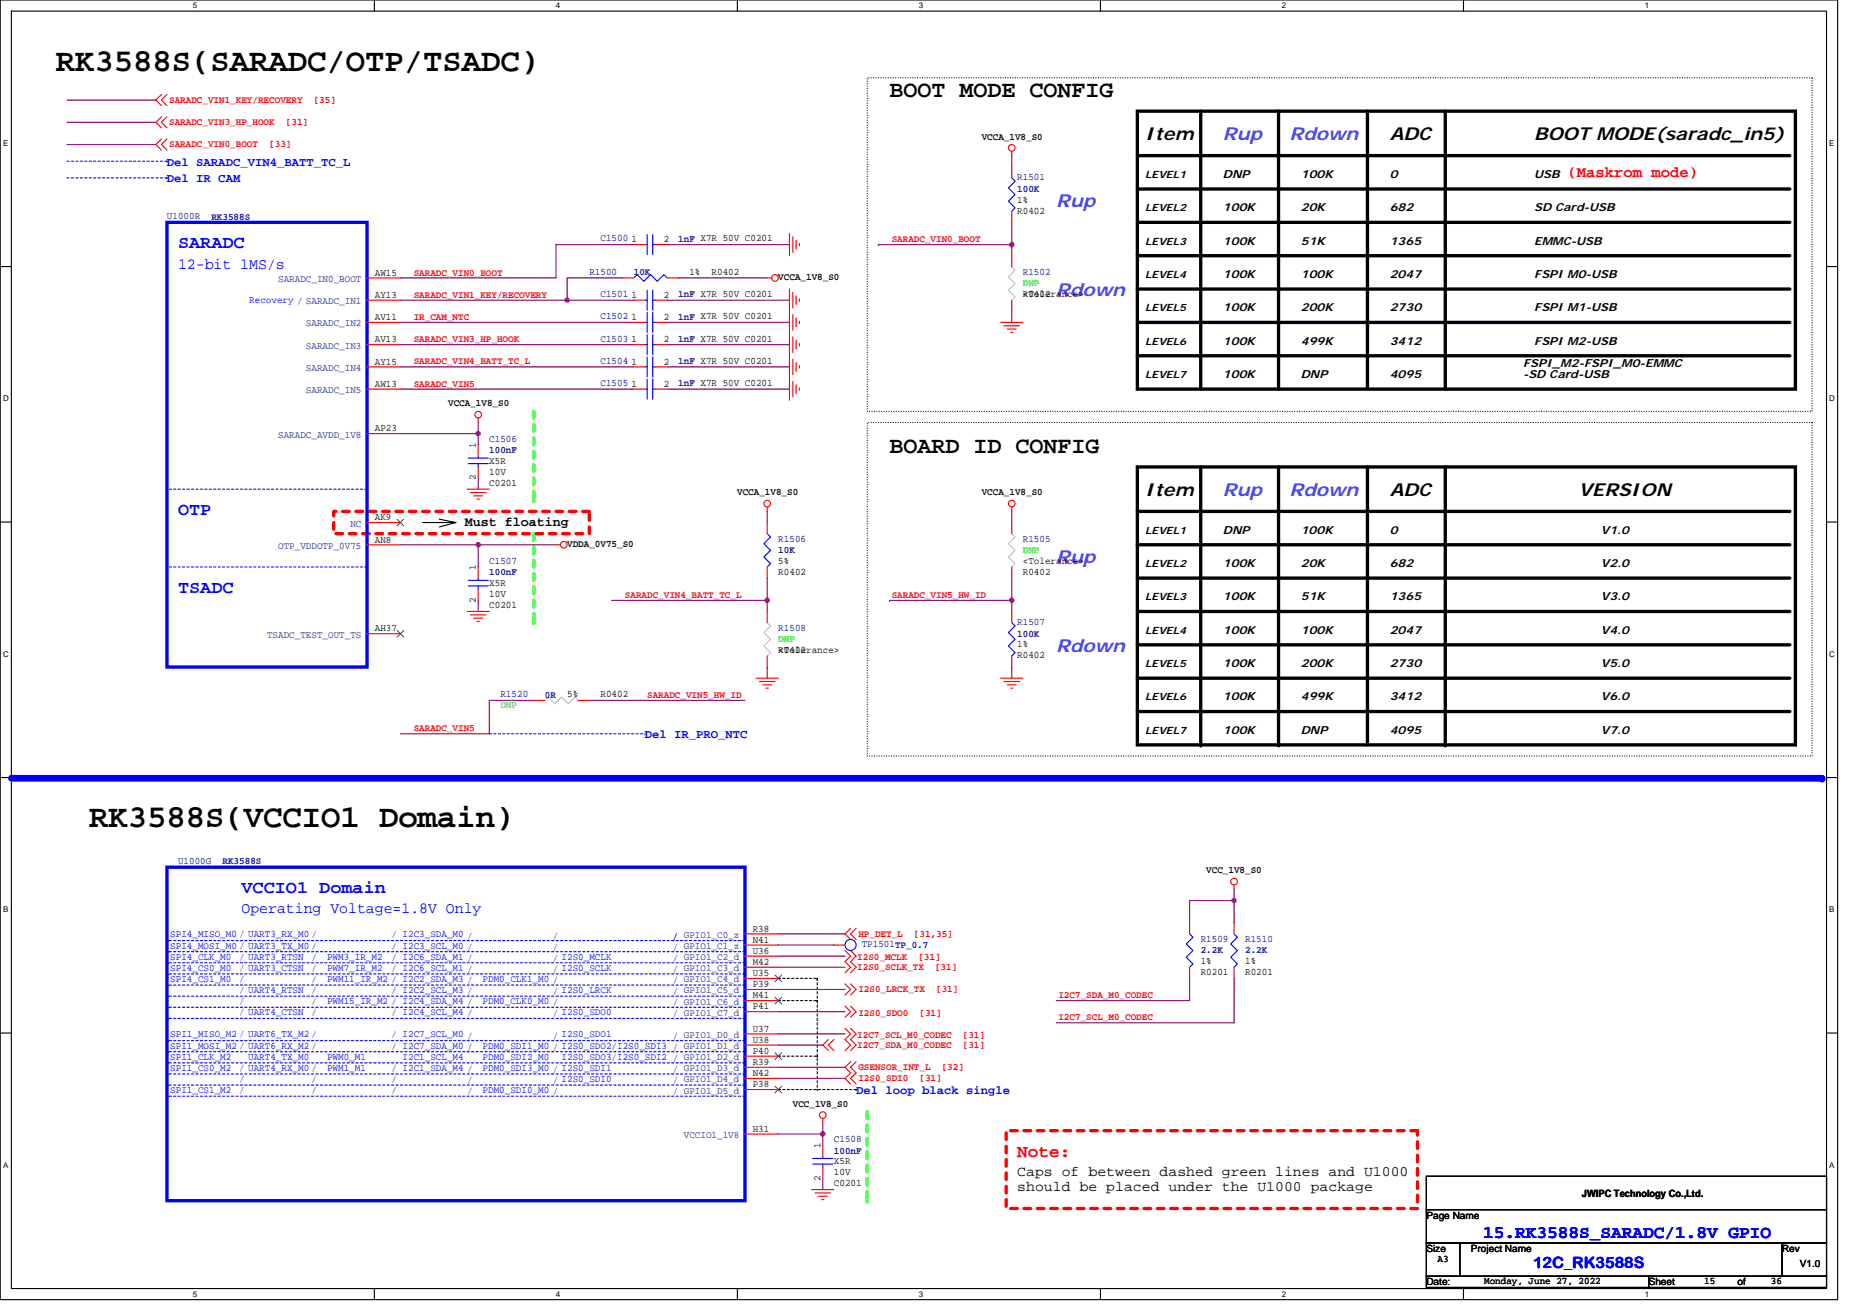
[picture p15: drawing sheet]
<svg xmlns="http://www.w3.org/2000/svg" width="297mm" height="210mm" viewBox="0 0 297 210" stroke-linecap="round" stroke-linejoin="round" font-family="sans-serif">
<defs><g id="words">
<g font-size="5.2">
<text x="8.9" y="11.4">RK3588S(SARADC/OTP/TSADC)</text>
<text x="14.3" y="132.3">RK3588S(VCCIO1 Domain)</text>
</g>
<g font-size="3.7">
<text x="142.3" y="15.6">BOOT MODE CONFIG</text>
<text x="142.3" y="72.5">BOARD ID CONFIG</text>
</g>
<g font-size="2.8">
<text x="183.2" y="22.4">Item</text>
<text x="222.3" y="22.4">ADC</text>
<text x="245.4" y="22.4">BOOT MODE(saradc_in5)</text>
<text x="183.2" y="79.3">Item</text>
<text x="222.3" y="79.3">ADC</text>
<text x="252.5" y="79.3">VERSION</text>
</g>
<g font-size="2.8" fill="#8000ff">
<text x="195.6" y="22.4">Rup</text>
<text x="206.3" y="22.4">Rdown</text>
<text x="168.9" y="33.1">Rup</text>
<text x="168.9" y="47.3">Rdown</text>
<text x="195.6" y="79.3">Rup</text>
<text x="206.3" y="79.3">Rdown</text>
<text x="168.9" y="90">Rup</text>
<text x="168.9" y="104.2">Rdown</text>
</g>
<g font-size="2.8" fill="#00f">
<text x="28.5" y="39.7">SARADC</text>
<text x="28.5" y="82.4">OTP</text>
<text x="28.5" y="94.8">TSADC</text>
<text x="38.6" y="142.8">VCCIO1 Domain</text>
<text x="237.2" y="197.9">15.RK3588S_SARADC/1.8V GPIO</text>
</g>
<text font-size="2.8" fill="#f00" x="162.7" y="185">Note:</text>
<text font-size="2.5" fill="#f00" x="250.7" y="28.4">(Maskrom mode)</text>
<g font-size="2.5" fill="#00f">
<text x="28.5" y="43">12-bit 1MS/s</text>
<text x="38.6" y="146.1">Operating Voltage=1.8V Only</text>
<text x="245.2" y="202.7">12C_RK3588S</text>
</g>
<g font-size="2.3">
<text x="162.7" y="188.1">Caps of between dashed green lines and U1000</text>
<text x="162.7" y="190.4">should be placed under the U1000 package</text>
</g>
<text font-size="2.1" x="74.4" y="84.1">Must floating</text>
<g font-size="2" fill="#00f">
<text x="26.7" y="29.2">Del IR CAM</text>
<text x="26.7" y="26.5">Del SARADC_VIN4_BATT_TC_L</text>
<text x="103.2" y="118.1">Del IR_PRO_NTC</text>
<text x="136.9" y="175">Del loop black single</text>
</g>
<g font-size="1.8">
<text x="195.6" y="28.5">DNP</text>
<text x="208.1" y="28.5">100K</text>
<text x="222.3" y="28.5">0</text>
<text x="245.4" y="28.5">USB</text>
<text x="195.6" y="33.8">100K</text>
<text x="208.1" y="33.8">20K</text>
<text x="222.3" y="33.8">682</text>
<text x="245.4" y="33.8">SD Card-USB</text>
<text x="195.6" y="39.1">100K</text>
<text x="208.1" y="39.1">51K</text>
<text x="222.3" y="39.1">1365</text>
<text x="245.4" y="39.1">EMMC-USB</text>
<text x="195.6" y="44.5">100K</text>
<text x="208.1" y="44.5">100K</text>
<text x="222.3" y="44.5">2047</text>
<text x="245.4" y="44.5">FSPI M0-USB</text>
<text x="195.6" y="49.8">100K</text>
<text x="208.1" y="49.8">200K</text>
<text x="222.3" y="49.8">2730</text>
<text x="245.4" y="49.8">FSPI M1-USB</text>
<text x="195.6" y="55.1">100K</text>
<text x="208.1" y="55.1">499K</text>
<text x="222.3" y="55.1">3412</text>
<text x="243.6" y="58.7">FSPI_M2-FSPI_M0-EMMC</text>
<text x="245.4" y="55.1">FSPI M2-USB</text>
<text x="195.6" y="60.5">100K</text>
<text x="208.1" y="60.5">DNP</text>
<text x="222.3" y="60.5">4095</text>
<text x="243.6" y="60.5">-SD Card-USB</text>
<text x="195.6" y="85.4">DNP</text>
<text x="208.1" y="85.4">100K</text>
<text x="222.3" y="85.4">0</text>
<text x="256.1" y="85.4">V1.0</text>
<text x="195.6" y="90.7">100K</text>
<text x="208.1" y="90.7">20K</text>
<text x="222.3" y="90.7">682</text>
<text x="256.1" y="90.7">V2.0</text>
<text x="195.6" y="96">100K</text>
<text x="195.6" y="101.4">100K</text>
<text x="208.1" y="96">51K</text>
<text x="208.1" y="101.4">100K</text>
<text x="222.3" y="96">1365</text>
<text x="222.3" y="101.4">2047</text>
<text x="256.1" y="96">V3.0</text>
<text x="256.1" y="101.4">V4.0</text>
<text x="195.6" y="106.7">100K</text>
<text x="208.1" y="106.7">200K</text>
<text x="222.3" y="106.7">2730</text>
<text x="256.1" y="106.7">V5.0</text>
<text x="195.6" y="112">100K</text>
<text x="208.1" y="112">499K</text>
<text x="222.3" y="112">3412</text>
<text x="256.1" y="112">V6.0</text>
<text x="195.6" y="117.4">100K</text>
<text x="208.1" y="117.4">DNP</text>
<text x="222.3" y="117.4">4095</text>
<text x="256.1" y="117.4">V7.0</text>
</g>
<g font-size="1.6" fill="#f00">
<text x="27.1" y="16.5">SARADC_VIN1_KEY/RECOVERY</text>
<text x="50.2" y="16.5">[35]</text>
<text x="27.1" y="20">SARADC_VIN3_HP_HOOK</text>
<text x="27.1" y="23.6">SARADC_VIN0_BOOT</text>
<text x="43.1" y="23.6">[33]</text>
<text x="45.7" y="20">[31]</text>
<text x="142.6" y="38.7">SARADC_VIN0_BOOT</text>
<text x="66.2" y="44.1">SARADC_VIN0_BOOT</text>
<text x="66.2" y="47.6">SARADC_VIN1_KEY/RECOVERY</text>
<text x="66.2" y="51.2">IR_CAM_NTC</text>
<text x="66.2" y="54.7">SARADC_VIN3_HP_HOOK</text>
<text x="66.2" y="58.3">SARADC_VIN4_BATT_TC_L</text>
<text x="66.2" y="61.8">SARADC_VIN5</text>
<text x="100" y="95.6">SARADC_VIN4_BATT_TC_L</text>
<text x="142.6" y="95.6">SARADC_VIN5_HW_ID</text>
<text x="103.5" y="111.6">SARADC_VIN5_HW_ID</text>
<text x="66.2" y="117">SARADC_VIN5</text>
<text x="137.3" y="149.8">HP_DET_L</text>
<text x="146.2" y="149.8">[31,35]</text>
<text x="137.1" y="155.1">I2S0_SCLK_TX</text>
<text x="137.1" y="153.5">I2S0_MCLK</text>
<text x="146.9" y="153.5">[31]</text>
<text x="149.6" y="155.1">[31]</text>
<text x="137.3" y="158.7">I2S0_LRCK_TX</text>
<text x="149.7" y="158.7">[31]</text>
<text x="169.3" y="159.6">I2C7_SDA_M0_CODEC</text>
<text x="137.1" y="167.6">I2C7_SDA_M0_CODEC</text>
<text x="137.1" y="166">I2C7_SCL_M0_CODEC</text>
<text x="137.3" y="162.4">I2S0_SDO0</text>
<text x="147.1" y="162.4">[31]</text>
<text x="154" y="167.6">[31]</text>
<text x="154" y="166">[31]</text>
<text x="169.3" y="163.2">I2C7_SCL_M0_CODEC</text>
<text x="137.3" y="172.9">I2S0_SDI0</text>
<text x="137.3" y="171.1">GSENSOR_INT_L</text>
<text x="147.1" y="172.9">[31]</text>
<text x="150.6" y="171.1">[32]</text>
</g>
<g font-size="1.6">
<text x="157" y="22.3">VCCA_1V8_S0</text>
<text x="183.2" y="28.5">LEVEL1</text>
<text x="162.7" y="34.2">R0402</text>
<text x="162.7" y="32.4">1%</text>
<text x="183.2" y="33.8">LEVEL2</text>
<text x="101" y="38.8">1</text>
<text x="106.2" y="38.8">2</text>
<text x="183.2" y="39.1">LEVEL3</text>
<text x="60" y="44.1">AW15</text>
<text x="60" y="47.6">AY13</text>
<text x="101" y="47.6">1</text>
<text x="106.2" y="47.6">2</text>
<text x="110.3" y="43.9">1%</text>
<text x="113.8" y="43.9">R0402</text>
<text x="124.5" y="44.7">VCCA_1V8_S0</text>
<text x="163.6" y="47.5">R0402</text>
<text x="163.6" y="47.5">&lt;Tolerance&gt;</text>
<text x="183.2" y="44.5">LEVEL4</text>
<text x="60" y="51.2">AV11</text>
<text x="101" y="51.2">1</text>
<text x="106.2" y="51.2">2</text>
<text x="183.2" y="49.8">LEVEL5</text>
<text x="60" y="54.8">AV13</text>
<text x="60" y="58.3">AY15</text>
<text x="101" y="58.3">1</text>
<text x="101" y="54.8">1</text>
<text x="106.2" y="58.3">2</text>
<text x="106.2" y="54.8">2</text>
<text x="183.2" y="55.1">LEVEL6</text>
<text x="60" y="61.9">AW13</text>
<text x="71.7" y="65">VCCA_1V8_S0</text>
<text x="101" y="61.9">1</text>
<text x="106.2" y="61.9">2</text>
<text x="183.2" y="60.5">LEVEL7</text>
<text x="60" y="69">AP23</text>
<text x="76.1" y="71.7" transform="rotate(-90 76.1 71.7)">1</text>
<text x="76.1" y="76.8" transform="rotate(-90 76.1 76.8)">2</text>
<text x="78.3" y="77.7">C0201</text>
<text x="78.3" y="74.2">X5R</text>
<text x="78.3" y="76">10V</text>
<text x="60" y="83.2">AK9</text>
<text x="117.9" y="79.2">VCCA_1V8_S0</text>
<text x="157" y="79.2">VCCA_1V8_S0</text>
<text x="60" y="86.8">AN8</text>
<text x="90.7" y="87.4">VDDA_0V75_S0</text>
<text x="183.2" y="85.4">LEVEL1</text>
<text x="76.1" y="91.2" transform="rotate(-90 76.1 91.2)">1</text>
<text x="78.3" y="93.7">X5R</text>
<text x="78.3" y="95.5">10V</text>
<text x="124.5" y="92">R0402</text>
<text x="124.5" y="90.2">5%</text>
<text x="163.6" y="92">R0402</text>
<text x="163.6" y="90.2">&lt;Tolerance&gt;</text>
<text x="183.2" y="90.7">LEVEL2</text>
<text x="60" y="101">AH37</text>
<text x="76.1" y="96.4" transform="rotate(-90 76.1 96.4)">2</text>
<text x="78.3" y="97.3">C0201</text>
<text x="183.2" y="96">LEVEL3</text>
<text x="183.2" y="101.4">LEVEL4</text>
<text x="124.5" y="104.4">R0402</text>
<text x="124.5" y="104.4">&lt;Tolerance&gt;</text>
<text x="162.7" y="105.3">R0402</text>
<text x="162.7" y="103.5">1%</text>
<text x="183.2" y="106.7">LEVEL5</text>
<text x="90.7" y="111.5">5%</text>
<text x="96.1" y="111.5">R0402</text>
<text x="183.2" y="112">LEVEL6</text>
<text x="183.2" y="117.4">LEVEL7</text>
<text x="193" y="139.7">VCC_1V8_S0</text>
<text x="120.4" y="149">R38</text>
<text x="120.4" y="150.8">N41</text>
<text x="120.4" y="152.5">U36</text>
<text x="120.4" y="154.3">M42</text>
<text x="192.1" y="156">R0201</text>
<text x="192.1" y="154.2">1%</text>
<text x="199.2" y="156">R0201</text>
<text x="199.2" y="154.2">1%</text>
<text x="120.4" y="159.7">M41</text>
<text x="120.4" y="157.9">P39</text>
<text x="120.4" y="156.1">U35</text>
<text x="120.4" y="161.4">P41</text>
<text x="120.4" y="165">U37</text>
<text x="120.4" y="166.8">U38</text>
<text x="120.4" y="172.1">N42</text>
<text x="120.4" y="170.3">R39</text>
<text x="120.4" y="168.5">P40</text>
<text x="120.4" y="173.9">P38</text>
<text x="126.8" y="177">VCC_1V8_S0</text>
<text x="120.4" y="181">H31</text>
<text x="131.2" y="183.7" transform="rotate(-90 131.2 183.7)">1</text>
<text x="131.2" y="188.8" transform="rotate(-90 131.2 188.8)">2</text>
<text x="133.4" y="189.7">C0201</text>
<text x="133.4" y="186.2">X5R</text>
<text x="133.4" y="188">10V</text>
<text x="253" y="191.4">JWIPC Technology Co.,Ltd.</text>
<text x="228.2" y="194.9">Page Name</text>
<text x="228.2" y="200.2">Size</text>
<text x="229.9" y="201.8">A3</text>
<text x="235.3" y="200.2">Project Name</text>
<text x="285.1" y="200.2">Rev</text>
<text x="287.9" y="202.7">V1.0</text>
<text x="228.2" y="205.5">Date:</text>
<text x="237.4" y="205.4">Monday, June 27, 2022</text>
<text x="263.7" y="205.5">Sheet</text>
<text x="272.6" y="205.4">15</text>
<text x="277.9" y="205.5">of</text>
<text x="283.3" y="205.4">36</text>
</g>
<g font-size="1.6" fill="#000080">
<text x="162.7" y="28.8">R1501</text>
<text x="26.7" y="35.1">U1000R</text>
<text x="33.8" y="35.1">RK3588S</text>
<text x="162.7" y="30.7">100K</text>
<text x="96.1" y="38.6">C1500</text>
<text x="108.5" y="38.7">1nF X7R 50V C0201</text>
<text x="94.3" y="43.9">R1500</text>
<text x="96.1" y="47.5">C1501</text>
<text x="101.4" y="44">10K</text>
<text x="108.5" y="47.6">1nF X7R 50V C0201</text>
<text x="163.6" y="43.9">R1502</text>
<text x="96.1" y="51.1">C1502</text>
<text x="108.5" y="51.1">1nF X7R 50V C0201</text>
<text x="96.1" y="58.2">C1504</text>
<text x="96.1" y="54.6">C1503</text>
<text x="108.5" y="58.2">1nF X7R 50V C0201</text>
<text x="108.5" y="54.7">1nF X7R 50V C0201</text>
<text x="96.1" y="61.7">C1505</text>
<text x="108.5" y="61.8">1nF X7R 50V C0201</text>
<text x="78.3" y="70.6">C1506</text>
<text x="78.3" y="72.5">100nF</text>
<text x="124.5" y="86.6">R1506</text>
<text x="124.5" y="88.5">10K</text>
<text x="163.6" y="86.6">R1505</text>
<text x="78.3" y="90.2">C1507</text>
<text x="78.3" y="92">100nF</text>
<text x="124.5" y="100.8">R1508</text>
<text x="162.7" y="100">R1507</text>
<text x="162.7" y="101.8">100K</text>
<text x="80" y="111.5">R1520</text>
<text x="87.2" y="111.6">0R</text>
<text x="28.5" y="138.2">U1000G</text>
<text x="35.6" y="138.3">RK3588S</text>
<text x="137.8" y="151.5">TP1501TP_0.7</text>
<text x="192.1" y="150.6">R1509</text>
<text x="192.1" y="152.5">2.2K</text>
<text x="199.2" y="150.6">R1510</text>
<text x="199.2" y="152.5">2.2K</text>
<text x="133.4" y="182.6">C1508</text>
<text x="133.4" y="184.5">100nF</text>
</g>
<g font-size="1.6" fill="#004080">
<text x="44.5" y="45.1">SARADC_IN0_BOOT</text>
<text x="48.9" y="52.2">SARADC_IN2</text>
<text x="48.9" y="55.8">SARADC_IN3</text>
<text x="48.9" y="59.3">SARADC_IN4</text>
<text x="48.9" y="62.9">SARADC_IN5</text>
<text x="44.5" y="70">SARADC_AVDD_1V8</text>
<text x="44.5" y="87.8">OTP_VDDOTP_0V75</text>
<text x="56" y="84.2">NC</text>
<text x="42.7" y="102">TSADC_TEST_OUT_TS</text>
<text x="109.4" y="182">VCCIO1_1V8</text>
</g>
<g font-size="1.6" fill="#0f0">
<text x="163.6" y="45.8">DNP</text>
<text x="163.6" y="88.5">DNP</text>
<text x="124.5" y="102.7">DNP</text>
<text x="80" y="113.3">DNP</text>
</g>
<g font-size="1.6" fill="#00f">
<text x="39.9" y="48.4">Recovery / SARADC_IN1</text>
<text x="27.2" y="149.9">SPI4_MISO_M0 / UART3_RX_M0 /</text>
<text x="62.6" y="149.9">/ I2C3_SDA_M0 /</text>
<text x="27.2" y="155.3">SPI4_CS0_M0</text>
<text x="27.2" y="153.5">SPI4_CLK_M0</text>
<text x="27.2" y="151.7">SPI4_MOSI_M0 / UART3_TX_M0 /</text>
<text x="38.3" y="155.3">/ UART3_CTSN</text>
<text x="38.3" y="153.5">/ UART3_RTSN</text>
<text x="49.8" y="155.3">/</text>
<text x="49.8" y="153.5">/</text>
<text x="52.3" y="155.3">PWM7_IR_M2</text>
<text x="52.3" y="153.5">PWM3_IR_M2</text>
<text x="62.6" y="155.3">/ I2C6_SCL_M1 /</text>
<text x="62.6" y="153.5">/ I2C6_SDA_M1 /</text>
<text x="62.6" y="151.7">/ I2C3_SCL_M0 /</text>
<text x="88.4" y="155.4">/ I2S0_SCLK</text>
<text x="88.4" y="153.7">/ I2S0_MCLK</text>
<text x="88.4" y="151.9">/</text>
<text x="88.4" y="150.1">/</text>
<text x="107.6" y="150.1">/</text>
<text x="107.6" y="150.1">/ GPIO1_C0_z</text>
<text x="107.6" y="151.9">/ GPIO1_C1_z</text>
<text x="107.6" y="153.7">/ GPIO1_C2_d</text>
<text x="107.6" y="155.4">/ GPIO1_C3_d</text>
<text x="27.2" y="157">SPI4_CS1_M0</text>
<text x="38.3" y="160.6">/</text>
<text x="38.3" y="158.8">/ UART4_RTSN</text>
<text x="38.3" y="157">/</text>
<text x="49.8" y="160.6">/</text>
<text x="49.8" y="158.8">/</text>
<text x="49.8" y="157">/</text>
<text x="52.3" y="160.6">PWM15_IR_M2 / I2C4_SDA_M4 /</text>
<text x="52.3" y="157">PWM11_IR_M2 / I2C2_SDA_M3 /</text>
<text x="62.6" y="158.8">/ I2C2_SCL_M3 /</text>
<text x="77.2" y="160.6">PDM0_CLK0_M0 /</text>
<text x="77.2" y="157">PDM0_CLK1_M0 /</text>
<text x="88.4" y="159">/ I2S0_LRCK</text>
<text x="107.6" y="157.2">/ GPIO1_C4_d</text>
<text x="107.6" y="159">/ GPIO1_C5_d</text>
<text x="107.6" y="160.8">/ GPIO1_C6_d</text>
<text x="27.2" y="165.9">SPI1_MISO_M2 / UART6_TX_M2 /</text>
<text x="27.2" y="167.7">SPI1_MOSI_M2 / UART6_RX_M2 /</text>
<text x="38.3" y="162.4">/ UART4_CTSN</text>
<text x="49.8" y="162.4">/</text>
<text x="62.6" y="162.4">/ I2C4_SCL_M4 /</text>
<text x="62.6" y="165.9">/ I2C7_SCL_M0 /</text>
<text x="62.6" y="167.7">/ I2C7_SDA_M0 /</text>
<text x="77.2" y="167.7">PDM0_SDI1_M0 / I2S0_SDO2/I2S0_SDI3 / GPIO1_D1_d</text>
<text x="88.4" y="162.5">/ I2S0_SDO0</text>
<text x="88.4" y="166.1">/ I2S0_SDO1</text>
<text x="107.6" y="162.5">/ GPIO1_C7_d</text>
<text x="107.6" y="166.1">/ GPIO1_D0_d</text>
<text x="27.2" y="171.3">SPI1_CS0_M2</text>
<text x="27.2" y="169.5">SPI1_CLK_M2</text>
<text x="38.3" y="173">/</text>
<text x="38.3" y="171.3">/ UART4_RX_M0 /</text>
<text x="39.7" y="169.5">UART4_TX_M0</text>
<text x="49.8" y="173">/</text>
<text x="52.3" y="171.3">PWM1_M1</text>
<text x="52.3" y="169.5">PWM0_M1</text>
<text x="62.6" y="171.3">/ I2C1_SDA_M4 /</text>
<text x="62.6" y="173">/</text>
<text x="64.4" y="169.5">I2C1_SCL_M4</text>
<text x="74.7" y="173.2">/</text>
<text x="77.2" y="171.3">PDM0_SDI3_M0 / I2S0_SDI1</text>
<text x="77.2" y="169.5">PDM0_SDI2_M0</text>
<text x="88.4" y="173.2">/ I2S0_SDI0</text>
<text x="89.8" y="169.5">I2S0_SDO3/I2S0_SDI2 / GPIO1_D2_d</text>
<text x="107.6" y="171.4">/ GPIO1_D3_d</text>
<text x="107.6" y="173.2">/ GPIO1_D4_d</text>
<text x="27.2" y="174.8">SPI1_CS1_M2</text>
<text x="38.3" y="174.8">/</text>
<text x="49.8" y="174.8">/</text>
<text x="62.6" y="174.8">/</text>
<text x="74.7" y="175">/</text>
<text x="77.2" y="174.8">PDM0_SDI0_M0 /</text>
<text x="107.6" y="175">/ GPIO1_D5_d</text>
</g>
<g font-size="1.3">
<text x="30.8" y="1.3">5</text>
<text x="88.9" y="1.3">4</text>
<text x="147" y="1.3">3</text>
<text x="205.1" y="1.3">2</text>
<text x="263.1" y="1.3">1</text>
<text x=".5" y="23.3">E</text>
<text x="292.6" y="23.3">E</text>
<text x=".5" y="64.2">D</text>
<text x="292.6" y="64.2">D</text>
<text x=".5" y="105.1">C</text>
<text x="292.6" y="105.1">C</text>
<text x=".5" y="145.9">B</text>
<text x="292.6" y="145.9">B</text>
<text x=".5" y="186.8">A</text>
<text x="292.6" y="186.8">A</text>
<text x="30.8" y="207.4">5</text>
<text x="88.9" y="207.4">4</text>
<text x="147" y="207.4">3</text>
<text x="205.1" y="207.4">2</text>
<text x="263.1" y="207.4">1</text>
</g>
</g></defs>
<path d="M0 0h293.9v207.8h-293.9zM1.8 1.8h290.4v204.3h-290.4z" fill="none" stroke="#000" stroke-width=".18"/>
<g fill="#fff">
<path d="M30.8 .2h.8v1.4h-.8z"/>
<path d="M30.8 206.2h.8v1.5h-.8z"/>
</g>
<path d="M59.9 0v1.8M59.9 206.1v1.7" fill="none" stroke="#000" stroke-width=".18"/>
<g fill="#fff">
<path d="M88.9 .2h.7v1.4h-.7z"/>
<path d="M88.9 206.2h.7v1.5h-.7z"/>
</g>
<path d="M118 0v1.8M118 206.1v1.7" fill="none" stroke="#000" stroke-width=".18"/>
<g fill="#fff">
<path d="M147 .2h.7v1.4h-.7z"/>
<path d="M147 206.2h.7v1.5h-.7z"/>
</g>
<path d="M176 0v1.8M176 206.1v1.7" fill="none" stroke="#000" stroke-width=".18"/>
<g fill="#fff">
<path d="M205.1 .2h.7v1.4h-.7z"/>
<path d="M205.1 206.2h.7v1.5h-.7z"/>
</g>
<path d="M234.1 0v1.8M234.1 206.1v1.7" fill="none" stroke="#000" stroke-width=".18"/>
<g fill="#fff">
<path d="M263.1 .2h.7v1.4h-.7z"/>
<path d="M263.1 206.2h.7v1.5h-.7z"/>
<path d="M.5 22.2h.8v1.4h-.8z"/>
<path d="M292.6 22.2h.9v1.4h-.9z"/>
<path d="M.5 63.1h.9v1.4h-.9z"/>
<path d="M292.6 63.1h.9v1.4h-.9z"/>
</g>
<path d="M0 42.6h1.8M292.2 42.6h1.7" fill="none" stroke="#000" stroke-width=".18"/>
<g fill="#fff">
<path d="M.5 103.9h.9v1.4h-.9z"/>
<path d="M292.6 103.9h.9v1.4h-.9z"/>
</g>
<path d="M0 83.5h1.8M292.2 83.5h1.7" fill="none" stroke="#000" stroke-width=".18"/>
<g fill="#fff">
<path d="M.5 144.8h.8v1.4h-.8z"/>
<path d="M292.6 144.8h.9v1.4h-.9z"/>
</g>
<path d="M0 124.4h1.8M292.2 124.4h1.7" fill="none" stroke="#000" stroke-width=".18"/>
<g fill="#fff">
<path d="M.5 185.6h.8v1.5h-.8z"/>
<path d="M292.6 185.6h.9v1.5h-.9z"/>
</g>
<path d="M0 165.2h1.8M292.2 165.2h1.7" fill="none" stroke="#000" stroke-width=".18"/>
<path d="M1.8 124.5h289.7" fill="none" stroke="#00f" stroke-width="1.1"/>
<circle cx="291.5" cy="124.5" r=".53" fill="#00f"/>
<g fill="none" stroke="#000" stroke-width=".53">
<path d="M181.9 17.8h105.3v44.4h-105.3zM192.1 17.8v44.4M204.5 17.8v44.4M218.7 17.8v44.3M231.2 17.8v44.4M181.9 24.9h104.4M181.9 30.2h104.4M181.9 35.6h104.4M181.9 40.9h104.4M181.9 46.2h104.4M181.9 51.6h104.4M181.9 56.9h104.4"/>
<path d="M181.9 74.7h105.3v44.4h-105.3zM192.1 74.7v44.4M204.5 74.7v44.4M218.7 74.7v44.2M231.2 74.7v44.4M181.9 81.8h104.4M181.9 87.1h104.4M181.9 92.5h104.4M181.9 97.8h104.4M181.9 103.1h104.4M181.9 108.5h104.4M181.9 113.8h104.4"/>
</g>
<g fill="#000">
<circle cx="192.1" cy="119.1" r=".27"/>
<circle cx="204.5" cy="119.1" r=".27"/>
<circle cx="218.7" cy="118.9" r=".27"/>
<circle cx="231.2" cy="119.1" r=".27"/>
</g>
<path d="M138.7 12.4h151.2v53.4h-151.2zM138.7 67.6h151.2v53.3h-151.2z" fill="none" stroke="#000" stroke-width=".18" stroke-dasharray="0 .4"/>
<path d="M53.4 81.8h40.9v3.5h-40.9zM160.9 180.8h65.8v12.5h-65.8z" fill="none" stroke="#f00" stroke-width=".53" stroke-dasharray="1.1 1.1"/>
<path d="M67.6 83.6h5.3M70.3 83l2.6 .6-2.6 .7M228.2 188.1h64v5.3h-64zM228.2 193.4h64v5.4h-64zM228.2 198.8h5.3v5.3h-5.3zM233.5 198.8h51.6v5.3h-51.6zM285.1 198.8h7.1v5.3h-7.1zM228.2 204.1h35.5v1.8h-35.5zM263.7 204.1h28.5v1.8h-28.5z" fill="none" stroke="#000" stroke-width=".18"/>
<path d="M85.4 65.8v14.2M85.4 80h.1M85.4 85.3v14.3M85.4 99.6h.1M138.7 177.8v14.2M138.7 192h.1" fill="none" stroke="#0f0" stroke-width=".53" stroke-dasharray="1.1 1.1"/>
<g fill="none" stroke="#00f" stroke-width=".18" stroke-dasharray=".4 .4">
<path d="M10.7 28.4h16M10.7 25.8h16M26.7 28.4h.1M26.7 25.8h.1M26.7 78.2h.1M58.7 78.2h-32M26.7 90.7h.1M58.7 90.7h-32M78.3 117.3h24.9M103.2 117.3h.1M26.9 150.4h.1M26.9 152.2h.1"/>
<path d="M26.9 154h.1M26.9 155.8h.1M26.9 157.5h.1M26.9 159.3h.1M119.2 150.4h-92.3M119.2 152.2h-92.3M119.2 154h-92.3M119.2 155.8h-92.3M119.2 157.5h-92.3M119.2 159.3h-92.3M26.9 161.1h.1M26.9 162.9h.1"/>
<path d="M26.9 166.4h.1M26.9 168.2h.1M26.9 171.8h.1M26.9 173.5h.1M26.9 175.3h.1M26.9 170h.1M119.2 161.1h-92.3M119.2 162.9h-92.3M119.2 166.4h-92.3M119.2 168.2h-92.3M119.2 171.8h-92.3M119.2 173.5h-92.3"/>
<path d="M119.2 175.3h-92.3M119.2 170h-92.3"/>
</g>
<path d="M124.5 156.5h6.2M130.7 156.5h.1M130.7 156.5v17.7M124.5 174.2h12.4M124.5 160h6.2M124.5 168.9h6.2M130.7 160h.1M130.7 168.9h.1M130.7 174.2h.1M136.9 174.2h.1" fill="none" stroke="#000" stroke-width=".18" stroke-dasharray=".4 .4"/>
<g fill="none" stroke="#f00" stroke-width=".18">
<path d="M25.8 18.7l-.9 .9 .9 .8M25.8 15.1l-.9 .9 .9 .9M26.7 18.7l-.9 .9 .9 .8M26.7 15.1l-.9 .9 .9 .9M25.8 22.2l-.9 .9 .9 .9M26.7 22.2l-.9 .9 .9 .9M101.4 39.1h1.8M104.9 39.1h1.8M126.3 37.3v3.6M126.8 37.9v2.5M127.3 38.4v1.4M127.9 38.9v.4"/>
<path d="M161.8 24.2v.7M161.8 26.7v1.7M161.8 33.8v1.8M58.7 44.4h5.3M58.7 48h5.3M58.7 51.6h5.3M58.7 55.1h5.3M58.7 58.7h5.3M99.6 44.4h1.8M101.4 48h1.8M101.4 51.6h1.8M101.4 58.7h1.8"/>
<path d="M101.4 55.1h1.8M104.9 48h1.8M104.9 51.6h1.8M104.9 58.7h1.8M104.9 55.1h1.8M106.7 44.4h1.8M122.7 44.4h.7M126.3 46.2v17.8M126.8 57.4v2.5M126.8 53.9v2.5M126.8 50.3v2.5M126.8 46.8v2.5"/>
<path d="M127.3 58v1.4M127.3 54.4v1.4M127.3 50.9v1.4M127.3 47.3v1.4M127.9 58.5v.4M127.9 54.9v.4M127.9 51.4v.3M127.9 47.8v.4M160.1 51.6h3.5M160.6 52.1h2.5M161.1 52.6h1.4M161.7 53.2h.3"/>
<path d="M161.8 40.9v1.8M161.8 48v1.8M58.7 62.2h5.3M58.7 69.3h5.3M74.7 78.2h3.6M75.2 78.8h2.5M75.8 79.3h1.4M76.3 79.8h.4M76.5 66.9v.7M76.5 71.1v1.8M76.5 74.7v1.8M101.4 62.2h1.8"/>
<path d="M104.9 62.2h1.8M126.8 61v2.5M127.3 61.5v1.4M127.9 62.1v.3M58.7 83.6h5.3M58.7 87.1h5.3M74.7 97.8h3.6M75.2 98.3h2.5M75.8 98.9h1.4M76.3 99.4h.4M76.5 90.7v1.8M76.5 94.2v1.8"/>
<path d="M88.9 87.1h.8M122.7 97.8v1.8M122.7 83.6v1.7M122.7 90.7v1.8M122.7 81.1v.7M161.8 81.1v.7M161.8 97.8v1.8M161.8 83.6v1.7M161.8 90.7v1.8M58.7 101.3h5.3M85.4 112h1.8M92.5 112h1.8"/>
<path d="M120.9 108.5h3.6M121.5 109h2.5M122 109.5h1.4M122.5 110.1h.4M122.7 106.7h.1M122.7 104.9v1.8M160.1 108.5h3.5M160.6 109h2.5M161.1 109.5h1.4M161.7 110.1h.3M161.8 106.7h.1M161.8 104.9v1.8"/>
<path d="M119.2 149.4h5.3M119.2 151.1h5.3M119.2 158.2h5.3M119.2 152.9h5.3M119.2 156.5h5.3M119.2 154.7h5.3M133.4 151.1h1.8M135.2 152l.9 .9-.9 .9 .9 .9-.9 .9M135.2 157.4l.9 .8-.9 .9M136.1 148.5l-.9 .9 .9 .8M136.1 152l.8 .9-.8 .9 .8 .9-.8 .9M136.1 157.4l.8 .8-.8 .9"/>
<path d="M136.9 148.5l-.8 .9 .8 .8M190.3 147.6v1.8M190.3 154.7v1.8M197.4 141.5v.7M197.4 147.6v1.8M197.4 154.7v1.8M119.2 160h5.3M119.2 172.5h5.3M119.2 170.7h5.3M119.2 161.8h5.3M119.2 165.4h5.3M119.2 167.1h5.3"/>
<path d="M119.2 168.9h5.3M119.2 174.2h5.3M131.6 178.9v.7M132.5 166.2l-.9 .9 .9 .9M133.4 166.2l-.9 .9 .9 .9M135.2 160.9l.9 .9-.9 .9M135.2 164.5l.9 .9-.9 .8 .9 .9-.9 .9M136.1 169.8l-.9 .9 .9 .9-.9 .9 .9 .9M136.1 160.9l.8 .9-.8 .9M136.1 164.5l.8 .9-.8 .8 .8 .9-.8 .9M136.9 169.8l-.8 .9 .8 .9-.8 .9 .8 .9M119.2 181.4h5.3"/>
<path d="M129.8 190.2h3.6M130.4 190.8h2.5M130.9 191.3h1.4M131.4 191.8h.4M131.6 183.1v1.8M131.6 186.7v1.8"/>
<circle cx="161.8" cy="23.6" r=".53"/>
<circle cx="124" cy="44.4" r=".53"/>
<circle cx="76.5" cy="66.3" r=".53"/>
<circle cx="90.2" cy="87.1" r=".53"/>
<circle cx="122.7" cy="80.5" r=".53"/>
<circle cx="161.8" cy="80.5" r=".53"/>
<circle cx="197.4" cy="141" r=".53"/>
<circle cx="131.6" cy="178.3" r=".53"/>
</g>
<g fill="none" stroke="#00f" stroke-width=".18">
<path d="M103.2 39.1h.3M103.5 37.5v3.2M104.4 37.5v3.2M104.4 39.1h.5M161.8 28.4l.6 .6-1.1 1 1.1 1.1-1.1 1.1 1.1 1-.6 .6M101.4 44.4l.5-.5 1.1 1.1 1.1-1.1 1 1.1 1.1-1.1 .5 .5M103.2 48h.3M103.2 51.6h.3M103.2 58.7h.3M103.2 55.1h.3M103.5 46.4v3.2M103.5 50v3.2"/>
<path d="M103.5 57.1v3.2M103.5 53.5v3.2M104.4 46.4v3.2M104.4 50v3.2M104.4 57.1v3.2M104.4 53.5v3.2M104.4 48h.5M104.4 51.6h.5M104.4 58.7h.5M104.4 55.1h.5M74.9 74.1h3.2M74.9 73.3h3.2"/>
<path d="M76.5 72.9v.4M76.5 74.1v.6M103.2 62.2h.3M103.5 60.6v3.2M104.4 60.6v3.2M104.4 62.2h.5M74.9 93.7h3.2M74.9 92.8h3.2M76.5 92.5v.3M76.5 93.7v.5M122.7 85.3l.6 .6-1.1 1 1.1 1.1-1.1 1.1 1.1 1-.6 .6M161.8 99.6l.6 .5-1.1 1.1 1.1 1-1.1 1.1 1.1 1.1-.6 .5"/>
<path d="M190.3 149.4l.5 .5-1 1.1 1 1-1 1.1 1 1.1-.5 .5M197.4 149.4l.5 .5-1 1.1 1 1-1 1.1 1 1.1-.5 .5M130 186.2h3.2M130 185.3h3.2M131.6 184.9v.4M131.6 186.2v.5"/>
<circle cx="136.1" cy="151.1" r=".89"/>
</g>
<path d="M161.8 42.7l.6 .5-1.1 1.1 1.1 1-1.1 1.1 1.1 1.1-.6 .5M122.7 99.6l.6 .5-1.1 1.1 1.1 1-1.1 1.1 1.1 1.1-.6 .5M161.8 85.3l.6 .6-1.1 1 1.1 1.1-1.1 1.1 1.1 1-.6 .6M87.2 112l.5-.5 1.1 1 1-1 1.1 1 1.1-1 .5 .5" fill="none" stroke="#c0c0c0" stroke-width=".18"/>
<path d="M26.7 35.6h32v71.1h-32zM26.7 138.7h92.5v53.3h-92.5z" fill="none" stroke="#00f" stroke-width=".53"/>
<path d="M63.5 83l1.1 1.1M64.6 83l-1.1 1.1M63.5 100.8l1.1 1.1M64.6 100.8l-1.1 1.1M124 159.5l1 1.1M124 155.9l1 1.1M125 159.5l-1 1.1M125 155.9l-1 1.1M124 168.4l1 1M124 173.7l1 1.1M125 168.4l-1 1M125 173.7l-1 1.1" fill="none" stroke="#804000" stroke-width=".16"/>
<g fill="none" stroke="#800040" stroke-width=".18">
<path d="M10.7 19.6h14.2M10.7 16h14.2M10.7 23.1h14.2M101.4 39.1h-12.5v5.3h-24.9M106.7 39.1h19.6M140.5 39.1h.1M140.5 39.1h21.3M161.8 24.9v1.8M161.8 35.6v3.5M161.8 39.1v1.8M64 48h26.7M64 51.6h37.4"/>
<path d="M64 55.1h37.4M64 58.7h37.4M90.7 48h10.7M99.6 44.4h-8.9v3.6M106.7 48h19.6M106.7 51.6h19.6M106.7 55.1h19.6M106.7 58.7h19.6M108.5 44.4h14.2M161.8 49.8v1.8M64 62.2h37.4M64 69.3h12.5v1.8"/>
<path d="M76.5 76.5v1.7M76.5 67.6v1.7M106.7 62.2h19.6M64 87.1h12.5v3.6M76.5 96v1.8M76.5 87.1h12.4M97.8 96h24.9M122.7 96v1.8M122.7 81.8v1.8M122.7 92.5v3.5M142.3 96h.1M142.3 96h19.5"/>
<path d="M161.8 92.5v3.5M161.8 81.8v1.8M161.8 96v1.8M85.4 112h-7.1v5.3h-14.3M94.3 112h24.9M122.7 106.7v1.8M161.8 106.7v1.8M124.5 154.7h10.7M124.5 152.9h10.7M124.5 158.2h10.7M124.5 149.4h10.7M124.5 151.1h8.9"/>
<path d="M190.3 156.5v3.5h-21.4M197.4 142.2v1.8M197.4 144h-7.1v3.6M197.4 144v3.6M197.4 156.5v7.1h-28.5M124.5 172.5h10.7M124.5 161.8h10.7M124.5 165.4h10.7M124.5 170.7h10.7M124.5 167.1h7.1M131.6 179.6v1.8M124.5 181.4h7.1v1.7"/>
<path d="M131.6 188.5v1.7"/>
</g>
<g fill="#f0f" stroke="#f0f" stroke-width=".18">
<circle cx="76.5" cy="69.3" r=".35"/>
<circle cx="76.5" cy="87.1" r=".35"/>
<circle cx="131.6" cy="181.4" r=".35"/>
<circle cx="122.7" cy="96" r=".35"/>
<circle cx="197.4" cy="144" r=".35"/>
<circle cx="90.7" cy="48" r=".35"/>
<circle cx="161.8" cy="39.1" r=".35"/>
<circle cx="161.8" cy="96" r=".35"/>
</g>
<use href="#words"/>
</svg>
